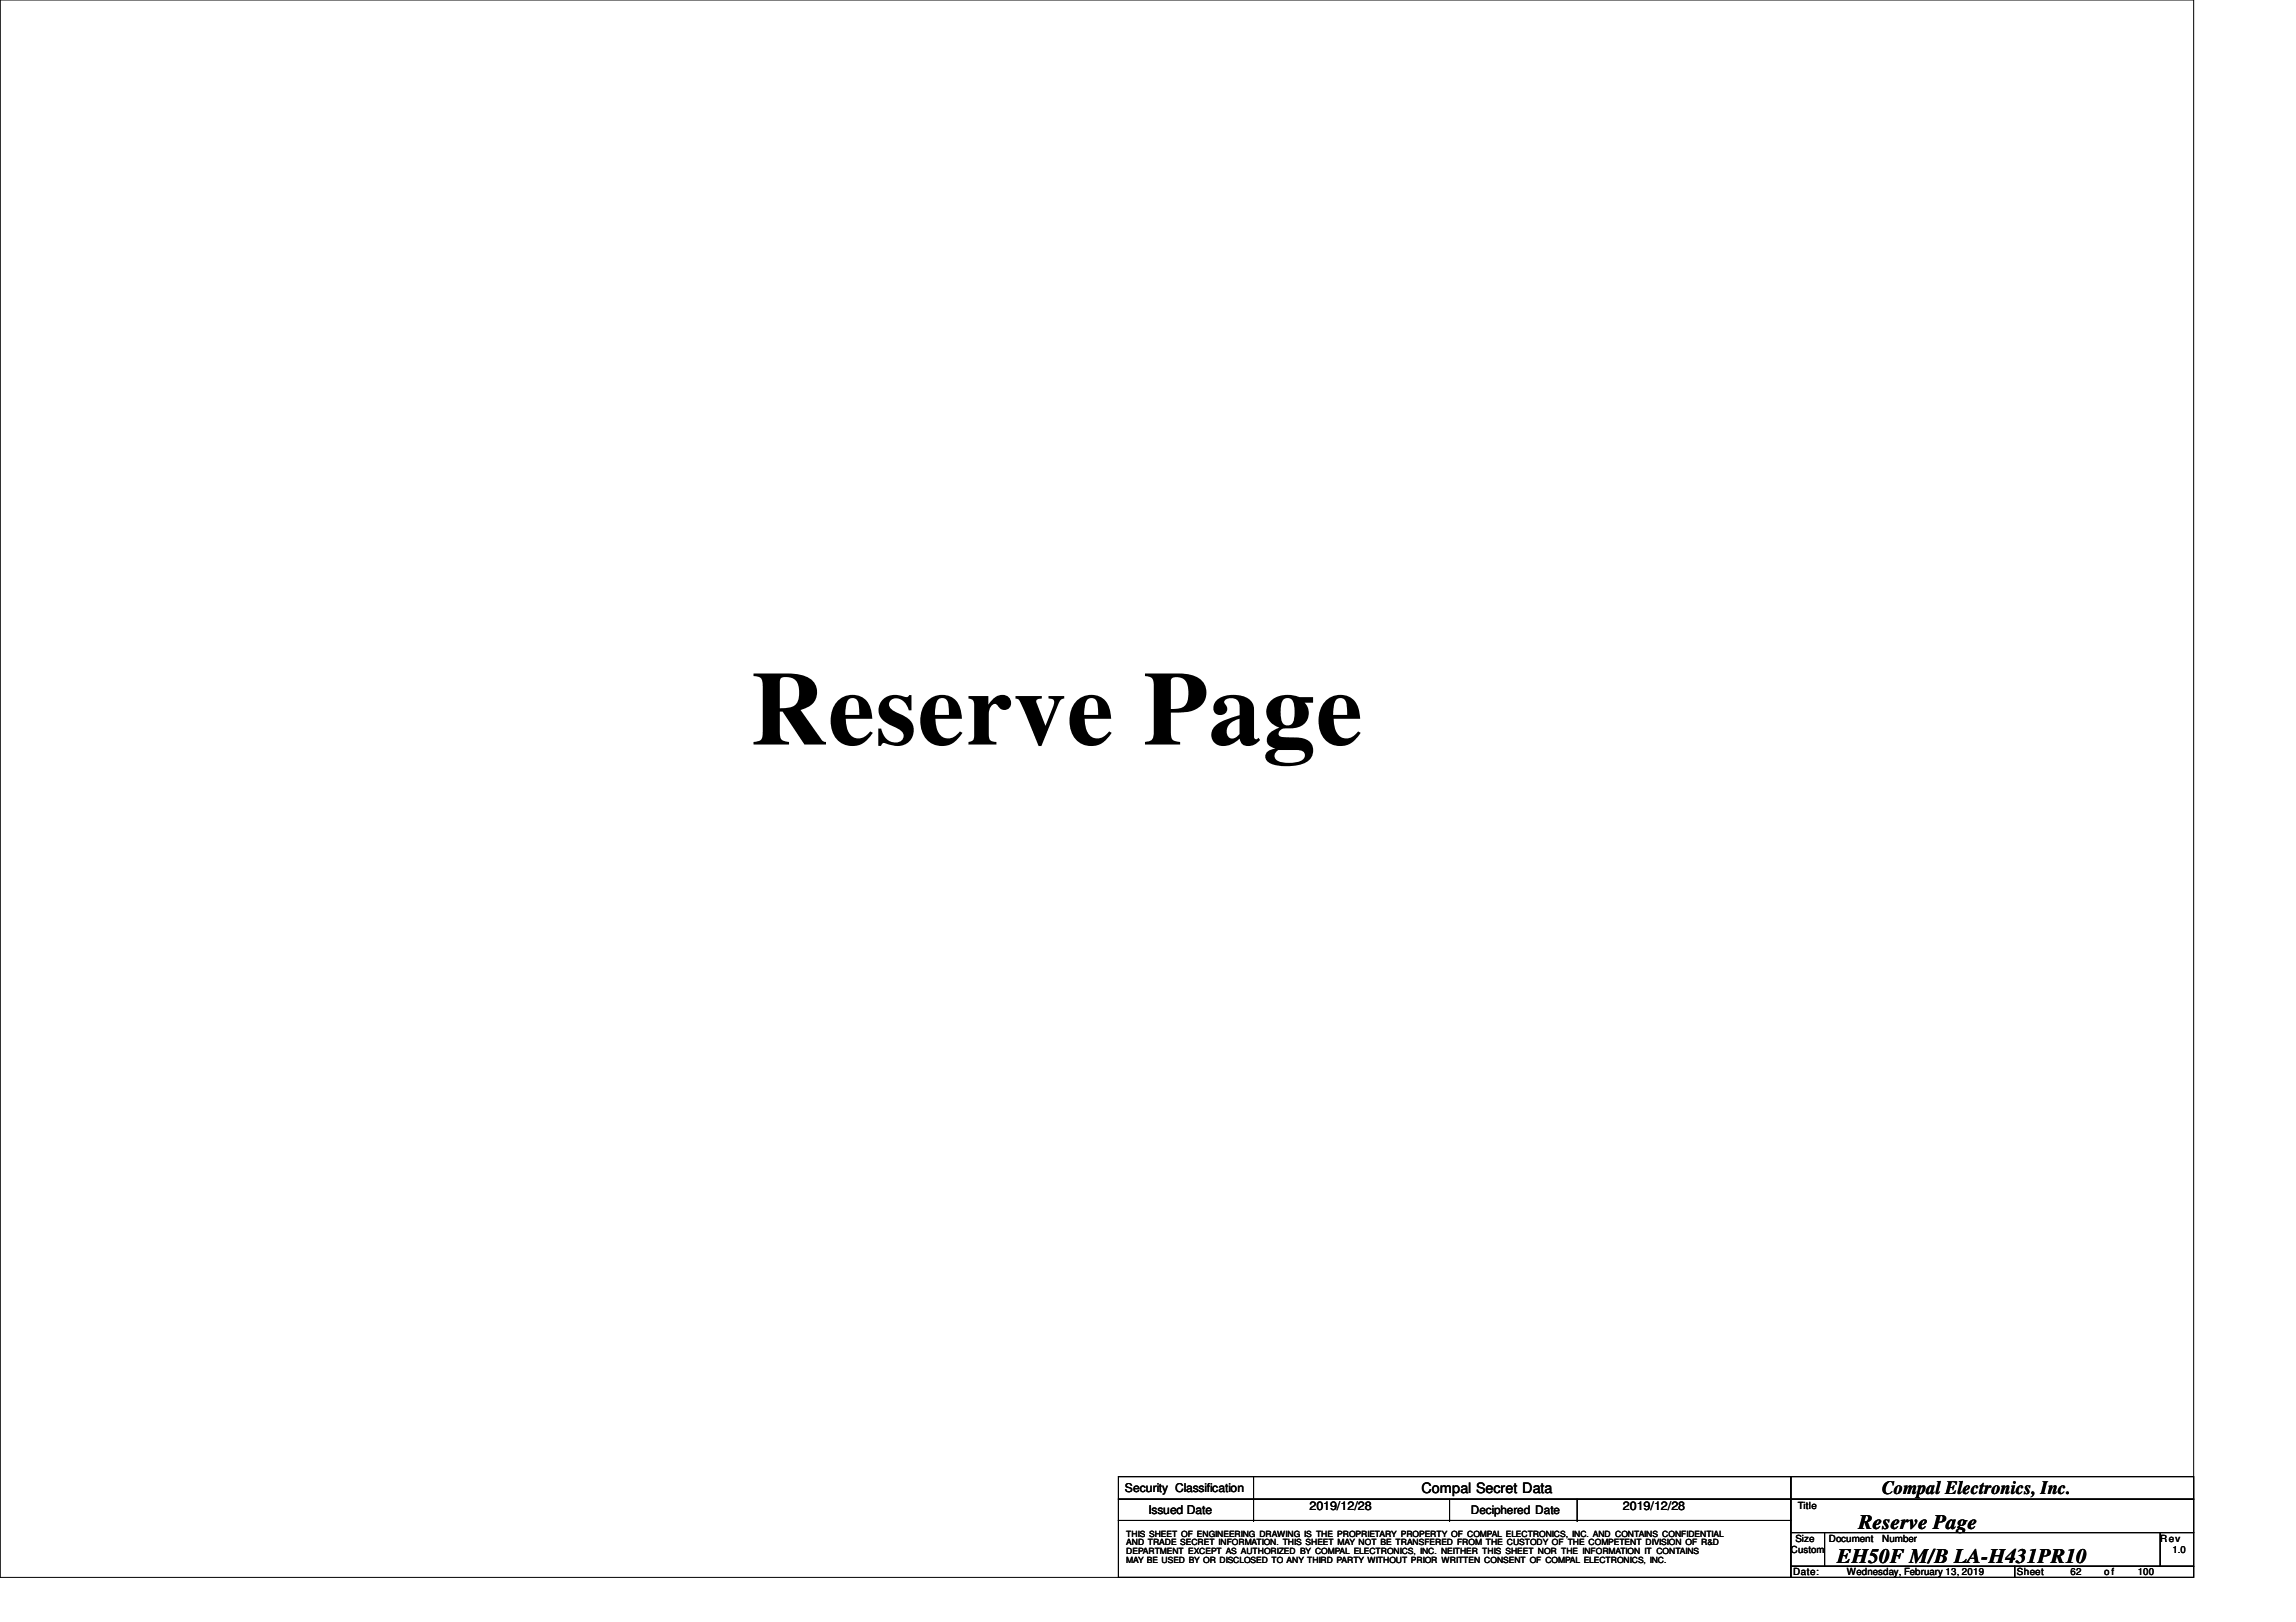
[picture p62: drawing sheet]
<svg xmlns="http://www.w3.org/2000/svg" width="297mm" height="210mm" viewBox="0 0 297 210" stroke-linecap="round" stroke-linejoin="round" font-family="sans-serif">
<defs><g id="words">
<text font-size="13.9" x="97" y="96.4">Reserve Page</text>
<g font-size="2.7">
<text x="240.4" y="197.9">Reserve Page</text>
<text x="237.6" y="202.3">EH50F M/B LA-H431PR10</text>
</g>
<text font-size="2.5" x="243.4" y="193.3">Compal Electronics, Inc.</text>
<text font-size="1.9" x="183.9" y="193.3">Compal Secret Data</text>
<g font-size="1.6">
<text x="145.5" y="193.1">Security Classification</text>
<text x="148.6" y="195.9">Issued Date</text>
<text x="169.4" y="195.5">2019/12/28</text>
<text x="210" y="195.5">2019/12/28</text>
</g>
<text font-size="1.5" x="190.3" y="196">Deciphered Date</text>
<g font-size="1.3">
<text x="232.6" y="195.3">Title</text>
<text x="231.7" y="201">Custom</text>
<text x="232" y="203.9">Date:</text>
<text x="232.3" y="199.5">Size</text>
<text x="236.6" y="199.5">Document</text>
<text x="238.9" y="203.9">Wednesday, February 13, 2019</text>
<text x="243.5" y="199.5">Number</text>
<text x="260.9" y="203.9">Sheet</text>
<text x="267.9" y="203.9">62</text>
<text x="272.2" y="203.9">o f</text>
<text x="276.6" y="203.9">100</text>
<text x="279.5" y="199.5">Rev</text>
<text x="281" y="201">1.0</text>
</g>
<g font-size="1.1">
<text x="145.7" y="201.1">DEPARTMENT EXCEPT AS AUTHORIZED BY COMPAL ELECTRONICS, INC. NEITHER THIS SHEET NOR THE INFORMATION IT CONTAINS</text>
<text x="145.7" y="202.3">MAY BE USED BY OR DISCLOSED TO ANY THIRD PARTY WITHOUT PRIOR WRITTEN CONSENT OF COMPAL ELECTRONICS, INC.</text>
<text x="145.7" y="198.8">THIS SHEET OF ENGINEERING DRAWING IS THE PROPRIETARY PROPERTY OF COMPAL ELECTRONICS, INC. AND CONTAINS CONFIDENTIAL</text>
<text x="145.7" y="200">AND TRADE SECRET INFORMATION. THIS SHEET MAY NOT BE TRANSFERED FROM THE CUSTODY OF THE COMPETENT DIVISION OF R&amp;D</text>
</g>
</g></defs>
<g fill="none" stroke="#000" stroke-width=".13">
<path d="M0 0h283.8v204.1h-283.8zM144.7 196.8h87v7.3h-87zM144.7 191.1h87v2.9h-87zM144.7 194h87v2.8h-87zM162.2 191.1v5.7M162.2 196.8h.1M162.2 194h.1M187.5 194v2.8M187.5 196.8h.1M204 194v2.8M204 196.8h.1M231.7 191.1h52.1v2.9h-52.1z"/>
<path d="M231.7 194h52.1v4.3h-52.1zM231.7 198.3h4.3v4.4h-4.3zM236 198.3h43.5v4.4h-43.5zM279.5 198.3h4.3v4.4h-4.3zM231.7 202.7h28.9v1.4h-28.9zM260.6 202.7h23.2v1.4h-23.2z"/>
</g>
<use href="#words"/>
</svg>
